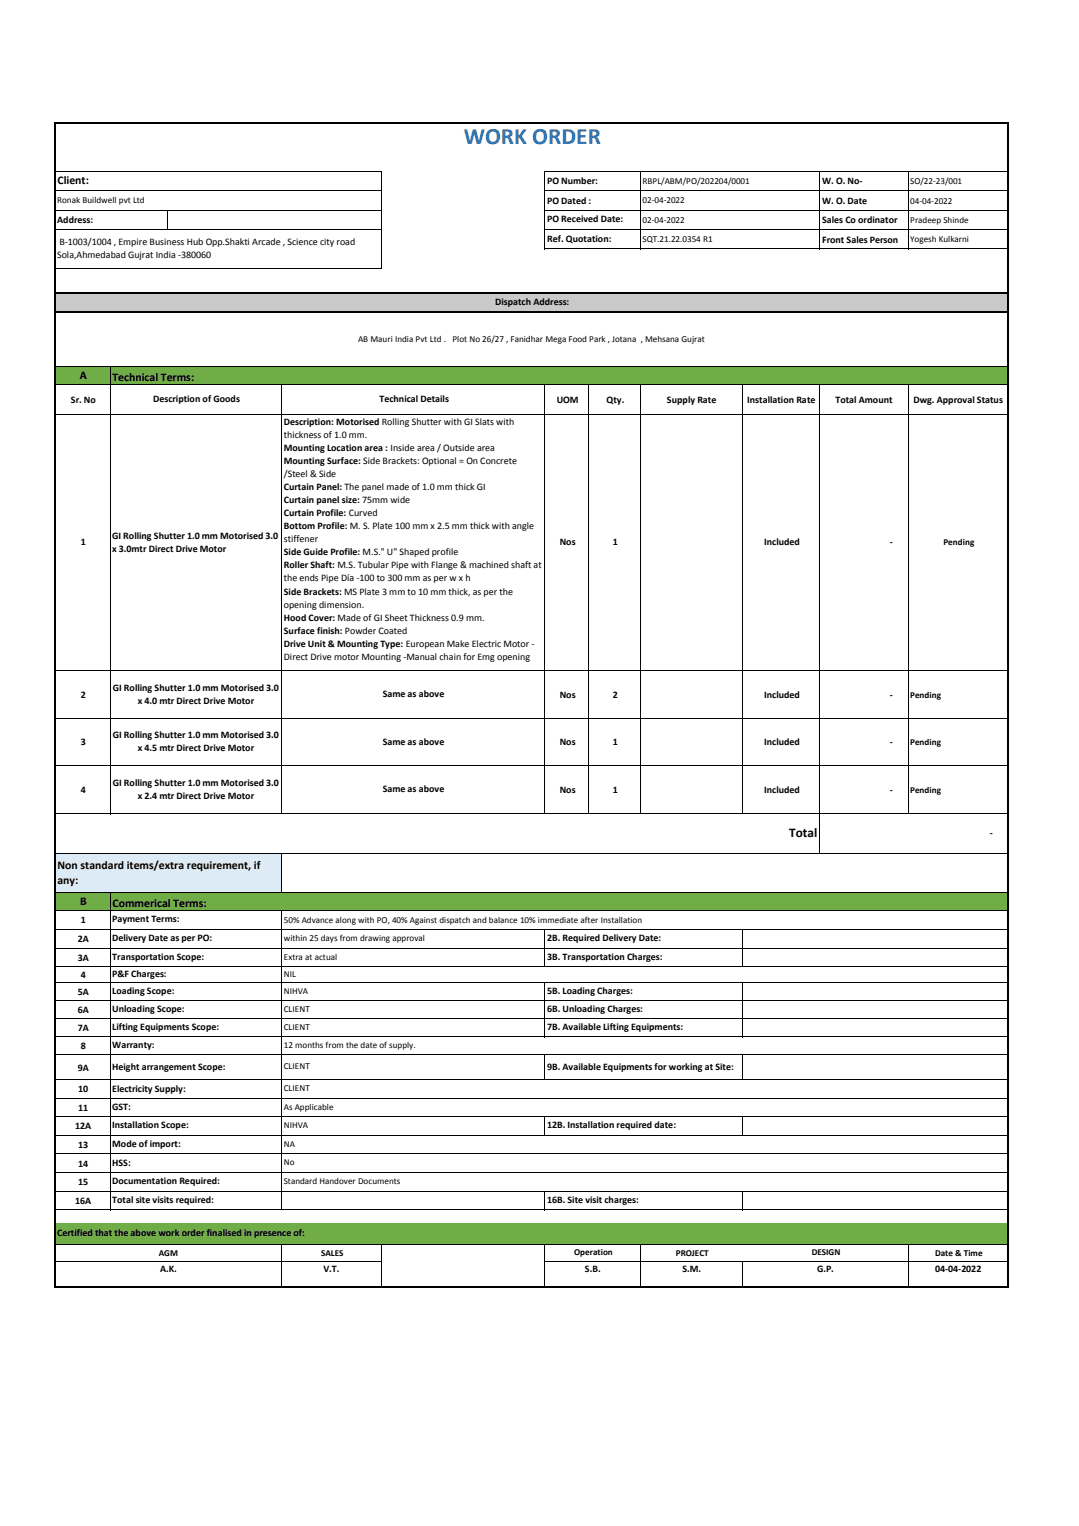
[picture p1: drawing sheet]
<svg xmlns="http://www.w3.org/2000/svg" width="210mm" height="297mm" viewBox="0 0 210 297" stroke-linecap="round" stroke-linejoin="round" font-family="sans-serif">
<defs><g id="words">
<text font-size="4.6" fill="#2f75b5" x="90.3" y="28">WORK ORDER</text>
<text font-size="2.6" x="153.6" y="162.9">Total</text>
<g font-size="2.3">
<text x="11.2" y="35.8">Client:</text>
<text x="15.5" y="73.8">A</text>
<text x="21.9" y="74.1">Technical Terms:</text>
<text x="11.2" y="169.1">Non standard items/extra requirement, if</text>
<text x="11.2" y="172">any:</text>
<text x="15.6" y="176.2">B</text>
<text x="21.9" y="176.5">Commerical Terms:</text>
</g>
<g font-size="1.9">
<text x="106.5" y="35.7">PO Number:</text>
<text x="160" y="35.9">W. O. No-</text>
<text x="106.5" y="39.7">PO Dated :</text>
<text x="160" y="39.7">W. O. Date</text>
<text x="11.1" y="43.4">Address:</text>
<text x="11.6" y="47.8">B-1003/1004 , Empire Business Hub Opp.Shakti Arcade , Science city road</text>
<text x="106.5" y="47">Ref. Quotation:</text>
<text x="106.5" y="43.3">PO Received Date:</text>
<text x="160" y="43.4">Sales Co ordinator</text>
<text x="160" y="47.2">Front Sales Person</text>
<text x="11.1" y="50.3">Sola,Ahmedabad Gujrat India -380060</text>
<text x="96.4" y="59.4">Dispatch Address:</text>
<text x="13.8" y="78.4">Sr. No</text>
<text x="29.8" y="78.2">Description of Goods</text>
<text x="55.3" y="82.7">Description: Motorised Rolling Shutter with GI Slats with</text>
<text x="73.8" y="78.2">Technical Details</text>
<text x="108.4" y="78.4">UOM</text>
<text x="118.1" y="78.4">Qty.</text>
<text x="129.8" y="78.5">Supply Rate</text>
<text x="145.5" y="78.5">Installation Rate</text>
<text x="162.6" y="78.5">Total Amount</text>
<text x="177.8" y="78.5">Dwg. Approval Status</text>
<text x="55.3" y="85.2">thickness of 1.0 mm.</text>
<text x="55.3" y="87.8">Mounting Location area : Inside area / Outside area</text>
<text x="55.3" y="90.3">Mounting Surface: Side Brackets: Optional = On Concrete</text>
<text x="55.3" y="92.8">/Steel &amp; Side</text>
<text x="55.3" y="95.4">Curtain Panel: The panel made of 1.0 mm thick GI</text>
<text x="55.3" y="97.9">Curtain panel size: 75mm wide</text>
<text x="55.3" y="100.5">Curtain Profile: Curved</text>
<text x="15.7" y="106.1">1</text>
<text x="21.8" y="104.9">GI Rolling Shutter 1.0 mm Motorised 3.0</text>
<text x="21.8" y="107.5">x 3.0mtr Direct Drive Motor</text>
<text x="55.3" y="103">Bottom Profile: M. S. Plate 100 mm x 2.5 mm thick with angle</text>
<text x="55.3" y="105.6">stiffener</text>
<text x="108.9" y="106.1">Nos</text>
<text x="119.3" y="106.1">1</text>
<text x="148.8" y="106.1">Included</text>
<text x="173.2" y="106.1">-</text>
<text x="55.3" y="108.1">Side Guide Profile: M.S.&quot; U&quot; Shaped profile</text>
<text x="55.3" y="110.6">Roller Shaft: M.S. Tubular Pipe with Flange &amp; machined shaft at</text>
<text x="55.3" y="113.2">the ends Pipe Día -100 to 300 mm as per w x h</text>
<text x="55.3" y="115.7">Side Brackets: MS Plate 3 mm to 10 mm thick, as per the</text>
<text x="55.3" y="118.3">opening dimension.</text>
<text x="55.3" y="120.8">Hood Cover: Made of GI Sheet Thickness 0.9 mm.</text>
<text x="55.3" y="123.3">Surface finish: Powder Coated</text>
<text x="55.3" y="125.9">Drive Unit &amp; Mounting Type: European Make Electric Motor -</text>
<text x="55.3" y="128.4">Direct Drive motor Mounting -Manual chain for Emg opening</text>
<text x="15.7" y="135.8">2</text>
<text x="22" y="134.5">GI Rolling Shutter 1.0 mm Motorised 3.0</text>
<text x="26.8" y="137">x 4.0 mtr Direct Drive Motor</text>
<text x="74.5" y="135.7">Same as above</text>
<text x="108.9" y="135.8">Nos</text>
<text x="119.3" y="135.8">2</text>
<text x="148.8" y="135.8">Included</text>
<text x="173.2" y="135.8">-</text>
<text x="22" y="143.7">GI Rolling Shutter 1.0 mm Motorised 3.0</text>
<text x="15.7" y="145">3</text>
<text x="26.8" y="146.2">x 4.5 mtr Direct Drive Motor</text>
<text x="74.5" y="144.9">Same as above</text>
<text x="108.9" y="145">Nos</text>
<text x="119.3" y="145">1</text>
<text x="148.8" y="145">Included</text>
<text x="173.2" y="145">-</text>
<text x="15.7" y="154.3">4</text>
<text x="22" y="153">GI Rolling Shutter 1.0 mm Motorised 3.0</text>
<text x="26.8" y="155.5">x 2.4 mtr Direct Drive Motor</text>
<text x="74.5" y="154.2">Same as above</text>
<text x="108.9" y="154.3">Nos</text>
<text x="119.3" y="154.3">1</text>
<text x="148.8" y="154.3">Included</text>
<text x="173.2" y="154.3">-</text>
<text x="192.7" y="162.7">-</text>
<text x="15.7" y="179.7">1</text>
<text x="21.8" y="179.5">Payment Terms:</text>
<text x="15.2" y="183.4">2A</text>
<text x="21.8" y="183.2">Delivery Date as per PO:</text>
<text x="106.5" y="183.2">2B. Required Delivery Date:</text>
<text x="15.2" y="187">3A</text>
<text x="15.7" y="190.3">4</text>
<text x="21.8" y="186.8">Transportation Scope:</text>
<text x="21.8" y="190.1">P&amp;F Charges:</text>
<text x="106.5" y="186.8">3B. Transportation Charges:</text>
<text x="15.2" y="193.7">5A</text>
<text x="15.2" y="197.2">6A</text>
<text x="21.8" y="193.5">Loading Scope:</text>
<text x="21.8" y="197">Unloading Scope:</text>
<text x="106.5" y="193.5">5B. Loading Charges:</text>
<text x="106.5" y="197">6B. Unloading Charges:</text>
<text x="15.2" y="200.7">7A</text>
<text x="21.8" y="200.5">Lifting Equipments Scope:</text>
<text x="106.5" y="200.5">7B. Available Lifting Equipments:</text>
<text x="15.2" y="208.4">9A</text>
<text x="15.7" y="204.2">8</text>
<text x="21.8" y="208.2">Height arrangement Scope:</text>
<text x="21.8" y="204">Warranty:</text>
<text x="106.5" y="208.3">9B. Available Equipments for working at Site:</text>
<text x="15.2" y="212.6">10</text>
<text x="21.8" y="212.5">Electricity Supply:</text>
<text x="14.6" y="219.8">12A</text>
<text x="15.2" y="216.2">11</text>
<text x="21.8" y="216">GST:</text>
<text x="21.8" y="219.6">Installation Scope:</text>
<text x="106.5" y="219.6">12B. Installation required date:</text>
<text x="15.2" y="223.4">13</text>
<text x="15.2" y="227.1">14</text>
<text x="21.8" y="226.9">HSS:</text>
<text x="21.8" y="223.3">Mode of import:</text>
<text x="15.2" y="230.7">15</text>
<text x="21.8" y="230.5">Documentation Required:</text>
<text x="14.6" y="234.4">16A</text>
<text x="21.8" y="234.2">Total site visits required:</text>
<text x="106.5" y="234.2">16B. Site visit charges:</text>
<text x="11.1" y="240.7">Certified that the above work order finalised in presence of:</text>
<text x="31.2" y="247.5">A.K.</text>
<text x="63" y="247.5">V.T.</text>
<text x="113.9" y="247.5">S.B.</text>
<text x="132.8" y="247.5">S.M.</text>
<text x="159" y="247.5">G.P.</text>
<text x="182" y="247.5">04-04-2022</text>
</g>
<g font-size="1.8">
<text x="125.1" y="35.8">RBPL/ABM/PO/202204/0001</text>
<text x="177.2" y="35.9">SO/22-23/001</text>
<text x="11.1" y="39.5">Ronak Buildwell pvt Ltd</text>
<text x="125.1" y="39.5">02-04-2022</text>
<text x="177.2" y="39.6">04-04-2022</text>
<text x="125.1" y="43.3">02-04-2022</text>
<text x="125.1" y="47.1">SQT.21.22.0354 R1</text>
<text x="177.2" y="43.4">Pradeep Shinde</text>
<text x="177.2" y="47.2">Yogesh Kulkarni</text>
<text x="69.7" y="66.6">AB Mauri India Pvt Ltd .</text>
<text x="88.1" y="66.6">Plot No 26/27 , Fanidhar Mega Food Park , Jotana , Mehsana Gujrat</text>
<text x="183.6" y="106.1">Pending</text>
<text x="177.2" y="135.8">Pending</text>
<text x="177.2" y="145">Pending</text>
<text x="177.2" y="154.3">Pending</text>
<text x="55.3" y="179.6">50% Advance along with PO, 40% Against dispatch and balance 10% immediate after Installation</text>
<text x="55.3" y="183.2">within 25 days from drawing approval</text>
<text x="55.3" y="186.8">Extra at actual</text>
<text x="55.3" y="190.1">NIL</text>
<text x="55.3" y="193.4">NIHVA</text>
<text x="55.3" y="197">CLIENT</text>
<text x="55.3" y="200.5">CLIENT</text>
<text x="55.3" y="204">12 months from the date of supply.</text>
<text x="55.3" y="208.1">CLIENT</text>
<text x="55.3" y="212.4">CLIENT</text>
<text x="55.3" y="216">As Applicable</text>
<text x="55.3" y="219.5">NIHVA</text>
<text x="55.3" y="223.2">NA</text>
<text x="55.3" y="226.8">No</text>
<text x="55.3" y="230.5">Standard Handover Documents</text>
<text x="30.9" y="244.4">AGM</text>
<text x="62.5" y="244.4">SALES</text>
<text x="111.7" y="244.3">Operation</text>
<text x="131.6" y="244.4">PROJECT</text>
<text x="158" y="244.3">DESIGN</text>
<text x="182" y="244.4">Date &amp; Time</text>
</g>
</g></defs>
<path d="M10.7 57h185.6v3.8h-185.6z" fill-rule="evenodd" fill="#c9c9c9"/>
<path d="M10.7 71.3h185.6v3.5h-185.6z" fill-rule="evenodd" fill="#70ad47"/>
<path d="M10.7 166.1h44.2v7.7h-44.2z" fill-rule="evenodd" fill="#ddebf7"/>
<g fill="#70ad47">
<path d="M10.7 173.7h185.6v3.5h-185.6z" fill-rule="evenodd"/>
<path d="M10.7 237.9h185.6v4.3h-185.6z" fill-rule="evenodd"/>
</g>
<g fill="none" stroke="#000" stroke-width=".19">
<path d="M10.9 33.4h63.4M10.9 37.1h63.4M74.2 33.5v18.8M106.1 33.3v15.2M106.2 33.4h89.9M106.2 37.1h89.9M124.7 33.5v15M159.6 33.5v15M176.7 33.5v15M10.9 40.9h63.4M10.9 44.7h63.4M10.9 52.2h63.4"/>
<path d="M32.6 41v3.8M106.2 40.9h89.9M106.2 44.7h89.9M106.2 48.4h89.9M10.9 71.3h185.2M10.9 74.8h185.2M21.4 71.4v87.1M54.8 74.9v83.6M106.1 74.9v83.6M114.6 74.9v83.6M124.7 74.9v83.6M144.6 74.9v83.6"/>
<path d="M159.6 74.9v91.2M176.7 74.9v83.6M10.9 80.7h185.2M10.9 130.6h185.2M10.9 139.8h185.2M10.9 148.9h185.2M10.9 158.4h185.2M10.9 166.1h185.2M10.9 173.7h185.2M10.9 177.1h185.2M21.4 173.8v61.8M54.8 166.1v7.7"/>
<path d="M54.8 177.2v58.4M10.9 180.9h185.2M10.9 184.6h185.2M10.9 188.1h185.2M10.9 191.2h185.2M10.9 194.8h185.2M10.9 198.3h185.2M106.1 181v7.2M106.1 191.3v10.6M144.6 181v7.2M144.6 191.3v10.6M10.9 201.8h185.2"/>
<path d="M10.9 205.3h185.2M10.9 210.1h185.2M10.9 213.8h185.2M10.9 217.3h185.2M106.1 205.4v4.8M106.1 217.4v3.6M144.6 205.4v4.8M144.6 217.4v3.6M10.9 220.9h185.2M10.9 224.6h185.2M10.9 228.2h185.2M10.9 231.9h185.2"/>
<path d="M10.9 235.5h185.2M106.1 231.9v3.7M144.6 231.9v3.7M10.9 245.5h63.4M10.9 242.2h185.2M54.8 242.3v8M74.2 242.3v8M106.1 242.3v8M106.2 245.5h89.9M124.7 242.3v8M144.6 245.6v4.7M176.7 242.3v8"/>
</g>
<path d="M10.7 23.7v226.9M10.9 23.9h185.5M196.2 24v226.6M10.9 57.1h185.5M10.9 60.8h185.5M10.9 250.4h185.5" fill="none" stroke="#000" stroke-width=".3"/>
<use href="#words"/>
</svg>
